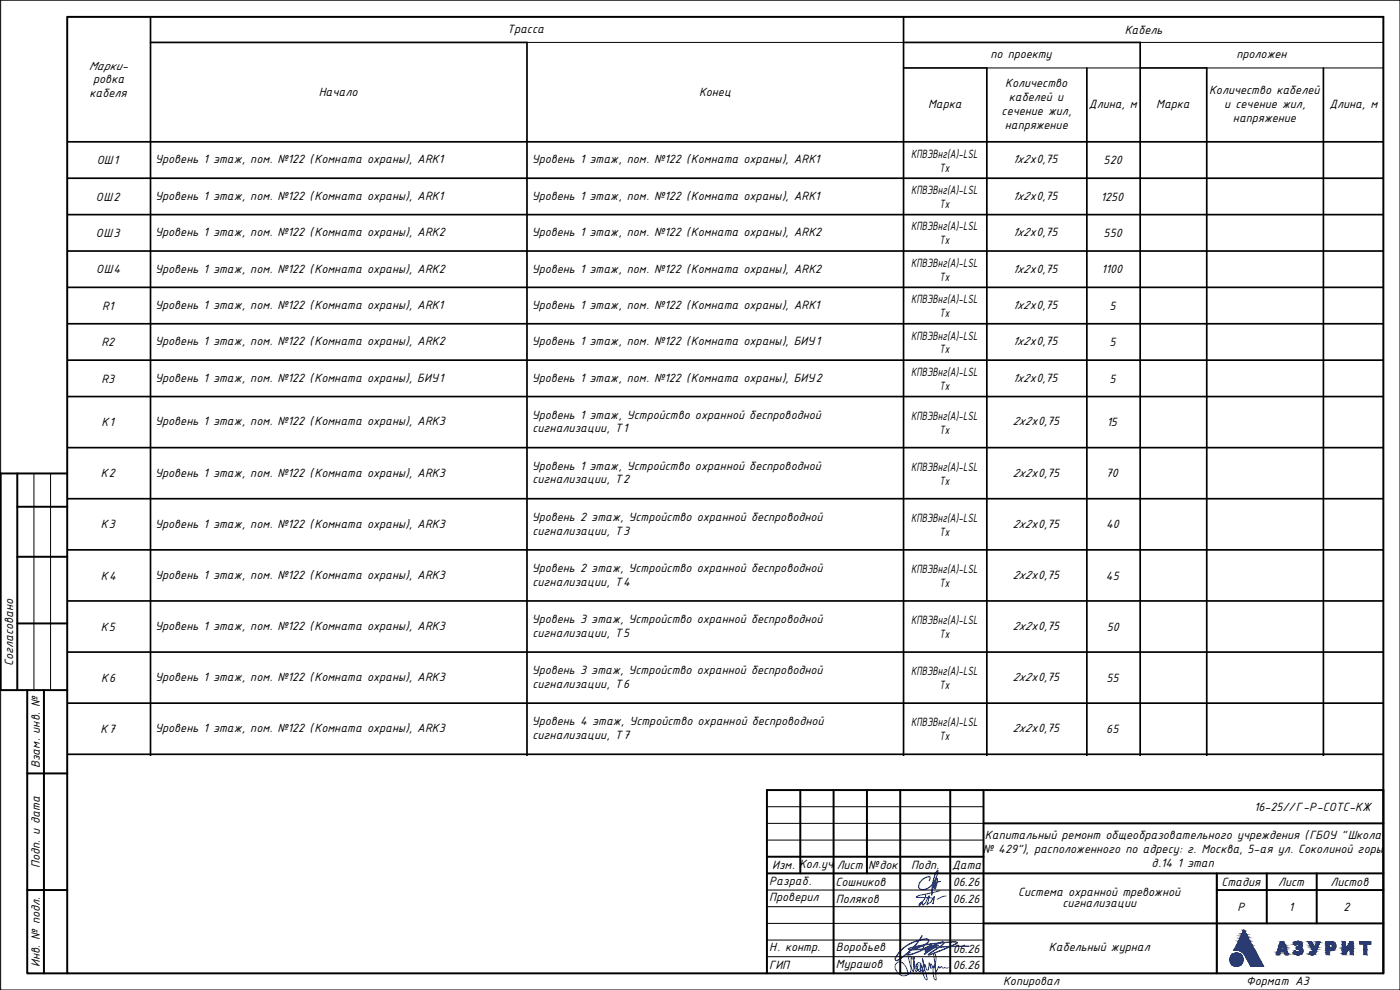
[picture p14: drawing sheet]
<svg xmlns="http://www.w3.org/2000/svg" width="420mm" height="297mm" viewBox="0 0 420 297" stroke-linecap="round" stroke-linejoin="round" font-family="sans-serif">
<defs><g id="words">
<g font-size="3.9">
<text x="152.2" y="9.8">Трасса</text>
<text x="337.5" y="10.1">Кабель</text>
<text x="297.2" y="17.4">по проекту</text>
<text x="371.1" y="17.4">проложен</text>
<text x="26.6" y="20.9">Марки-</text>
<text x="26.9" y="29.2">кабеля</text>
<text x="28" y="25">ровка</text>
<text x="95.7" y="28.9">Начало</text>
<text x="209.8" y="28.7">Конец</text>
<text x="301.7" y="26.1">Количество</text>
<text x="362.9" y="28.2">Количество кабелей</text>
<text x="278.5" y="32.3">Марка</text>
<text x="300.6" y="34.4">сечение жил,</text>
<text x="302.8" y="30.3">кабелей и</text>
<text x="326.8" y="32.5">Длина, м</text>
<text x="347" y="32.3">Марка</text>
<text x="367.4" y="32.3">и сечение жил,</text>
<text x="399" y="32.5">Длина, м</text>
<text x="301.5" y="38.6">напряжение</text>
<text x="370" y="36.5">напряжение</text>
<text x="273.4" y="47.3">КПВЭВнг(А)-LSL</text>
<text x="29.1" y="49.3">ОШ1</text>
<text x="46.6" y="49">Уровень 1 этаж, пом. №122 (Комната охраны), ARK1</text>
<text x="159.6" y="49">Уровень 1 этаж, пом. №122 (Комната охраны), ARK1</text>
<text x="281.9" y="51.5">Tx</text>
<text x="303.9" y="49">1x2х0,75</text>
<text x="331.2" y="49.3">520</text>
<text x="46.6" y="59.9">Уровень 1 этаж, пом. №122 (Комната охраны), ARK1</text>
<text x="159.6" y="59.9">Уровень 1 этаж, пом. №122 (Комната охраны), ARK1</text>
<text x="273.4" y="58.2">КПВЭВнг(А)-LSL</text>
<text x="303.9" y="59.9">1x2х0,75</text>
<text x="28.8" y="60.2">OШ2</text>
<text x="281.9" y="62.4">Tx</text>
<text x="330.3" y="60.2">1250</text>
<text x="28.8" y="71.1">OШ3</text>
<text x="46.6" y="70.9">Уровень 1 этаж, пом. №122 (Комната охраны), ARK2</text>
<text x="159.6" y="70.9">Уровень 1 этаж, пом. №122 (Комната охраны), ARK2</text>
<text x="273.4" y="69.1">КПВЭВнг(А)-LSL</text>
<text x="303.9" y="70.9">1x2х0,75</text>
<text x="331.2" y="71.1">550</text>
<text x="281.9" y="73.3">Tx</text>
<text x="28.8" y="82">OШ4</text>
<text x="46.6" y="81.8">Уровень 1 этаж, пом. №122 (Комната охраны), ARK2</text>
<text x="159.6" y="81.8">Уровень 1 этаж, пом. №122 (Комната охраны), ARK2</text>
<text x="273.4" y="80.1">КПВЭВнг(А)-LSL</text>
<text x="303.9" y="81.8">1x2х0,75</text>
<text x="330.6" y="82">1100</text>
<text x="281.9" y="84.2">Tx</text>
<text x="30.6" y="92.9">R1</text>
<text x="46.6" y="92.7">Уровень 1 этаж, пом. №122 (Комната охраны), ARK1</text>
<text x="159.6" y="92.7">Уровень 1 этаж, пом. №122 (Комната охраны), ARK1</text>
<text x="273.4" y="91">КПВЭВнг(А)-LSL</text>
<text x="281.9" y="95.2">Tx</text>
<text x="303.9" y="92.7">1x2х0,75</text>
<text x="333" y="92.9">5</text>
<text x="273.4" y="101.9">КПВЭВнг(А)-LSL</text>
<text x="30.4" y="103.9">R2</text>
<text x="46.6" y="103.6">Уровень 1 этаж, пом. №122 (Комната охраны), ARK2</text>
<text x="159.6" y="103.6">Уровень 1 этаж, пом. №122 (Комната охраны), БИУ1</text>
<text x="281.9" y="106.1">Tx</text>
<text x="303.9" y="103.6">1x2х0,75</text>
<text x="333" y="103.9">5</text>
<text x="273.4" y="112.8">КПВЭВнг(А)-LSL</text>
<text x="30.4" y="114.8">R3</text>
<text x="46.6" y="114.5">Уровень 1 этаж, пом. №122 (Комната охраны), БИУ1</text>
<text x="159.6" y="114.5">Уровень 1 этаж, пом. №122 (Комната охраны), БИУ2</text>
<text x="281.9" y="117">Tx</text>
<text x="303.9" y="114.5">1x2х0,75</text>
<text x="333" y="114.8">5</text>
<text x="159.6" y="125.6">Уровень 1 этаж, Устройство охранной беспроводной</text>
<text x="273.4" y="125.9">КПВЭВнг(А)-LSL</text>
<text x="30.5" y="127.9">К1</text>
<text x="46.6" y="127.6">Уровень 1 этаж, пом. №122 (Комната охраны), ARK3</text>
<text x="159.8" y="129.7">сигнализации, Т1</text>
<text x="281.9" y="130.1">Tx</text>
<text x="303.9" y="127.6">2x2х0,75</text>
<text x="332.1" y="127.9">15</text>
<text x="30.2" y="143.2">К2</text>
<text x="46.6" y="143">Уровень 1 этаж, пом. №122 (Комната охраны), ARK3</text>
<text x="159.6" y="140.9">Уровень 1 этаж, Устройство охранной беспроводной</text>
<text x="273.4" y="141.3">КПВЭВнг(А)-LSL</text>
<text x="303.9" y="143">2x2х0,75</text>
<text x="331.9" y="143.2">70</text>
<text x="159.8" y="145.1">сигнализации, Т2</text>
<text x="281.9" y="145.4">Tx</text>
<text x="30.2" y="158.6">К3</text>
<text x="46.6" y="158.3">Уровень 1 этаж, пом. №122 (Комната охраны), ARK3</text>
<text x="159.6" y="156.2">Уровень 2 этаж, Устройство охранной беспроводной</text>
<text x="159.8" y="160.4">сигнализации, Т3</text>
<text x="273.4" y="156.6">КПВЭВнг(А)-LSL</text>
<text x="281.9" y="160.8">Tx</text>
<text x="303.9" y="158.3">2x2х0,75</text>
<text x="331.9" y="158.6">40</text>
<text x="30.3" y="173.9">К4</text>
<text x="46.6" y="173.6">Уровень 1 этаж, пом. №122 (Комната охраны), ARK3</text>
<text x="159.6" y="171.6">Уровень 2 этаж, Устройство охранной беспроводной</text>
<text x="273.4" y="171.9">КПВЭВнг(А)-LSL</text>
<text x="303.9" y="173.6">2x2х0,75</text>
<text x="331.9" y="173.9">45</text>
<text x="159.8" y="175.7">сигнализации, Т4</text>
<text x="281.9" y="176.1">Tx</text>
<text x="30.3" y="189.2">К5</text>
<text x="46.6" y="189">Уровень 1 этаж, пом. №122 (Комната охраны), ARK3</text>
<text x="159.6" y="186.9">Уровень 3 этаж, Устройство охранной беспроводной</text>
<text x="159.8" y="191.1">сигнализации, Т5</text>
<text x="273.4" y="187.3">КПВЭВнг(А)-LSL</text>
<text x="281.9" y="191.4">Tx</text>
<text x="303.9" y="189">2x2х0,75</text>
<text x="332.1" y="189.2">50</text>
<text x="3.9" y="199.9" transform="rotate(-90 3.9 199.9)">Согласовано</text>
<text x="159.6" y="202.2">Уровень 3 этаж, Устройство охранной беспроводной</text>
<text x="273.4" y="202.6">КПВЭВнг(А)-LSL</text>
<text x="30.3" y="204.6">К6</text>
<text x="46.6" y="204.3">Уровень 1 этаж, пом. №122 (Комната охраны), ARK3</text>
<text x="159.8" y="206.4">сигнализации, Т6</text>
<text x="281.9" y="206.8">Tx</text>
<text x="303.9" y="204.3">2x2х0,75</text>
<text x="332.1" y="204.6">55</text>
<text x="30.2" y="219.9">К7</text>
<text x="46.6" y="219.7">Уровень 1 этаж, пом. №122 (Комната охраны), ARK3</text>
<text x="159.6" y="217.6">Уровень 4 этаж, Устройство охранной беспроводной</text>
<text x="159.8" y="221.7">сигнализации, Т7</text>
<text x="273.4" y="217.9">КПВЭВнг(А)-LSL</text>
<text x="303.9" y="219.7">2x2х0,75</text>
<text x="332" y="219.9">65</text>
<text x="281.9" y="222.1">Tx</text>
<text x="11.9" y="230.5" transform="rotate(-90 11.9 230.5)">Взам. инв. №</text>
<text x="376.4" y="243.3">16-25//Г-Р-СОТС-КЖ</text>
<text x="295.6" y="251.6">Капитальный ремонт общеобразовательного учреждения (ГБОУ &quot;Школа</text>
<text x="294.9" y="256.1">№ 429&quot;), расположенного по адресу: г. Москва, 5-ая ул. Соколиной горы</text>
<text x="11.9" y="260.4" transform="rotate(-90 11.9 260.4)">Подп. и дата</text>
<text x="231.7" y="260.8">Изм. Кол.уч</text>
<text x="251.1" y="260.8">Лист</text>
<text x="260.5" y="260.8">№док</text>
<text x="273.4" y="260.8">Подп.</text>
<text x="285.7" y="260.6">Дата</text>
<text x="345.6" y="260.2">д.14 1 этап</text>
<text x="230.9" y="265.4">Разраб.</text>
<text x="250.8" y="265.8">Сошников</text>
<text x="285.9" y="265.8">06.26</text>
<text x="305.5" y="269">Система охранной тревожной</text>
<text x="366.5" y="265.8">Стадия</text>
<text x="383.6" y="265.8">Лист</text>
<text x="399.3" y="265.8">Листов</text>
<text x="230.9" y="270.4">Проверил</text>
<text x="250.9" y="270.8">Поляков</text>
<text x="285.9" y="270.8">06.26</text>
<text x="318.8" y="272.3">сигнализации</text>
<text x="371.4" y="273.3">Р</text>
<text x="386.8" y="273.3">1</text>
<text x="403.2" y="273.3">2</text>
<text x="230.9" y="285.4">Н. контр.</text>
<text x="250.9" y="285.4">Воробьев</text>
<text x="285.9" y="285.8">06.26</text>
<text x="314.8" y="285.4">Кабельный журнал</text>
<text x="11.9" y="290.1" transform="rotate(-90 11.9 290.1)">Инв. № подл.</text>
<text x="230.9" y="290.8">ГИП</text>
<text x="250.9" y="290.4">Мурашов</text>
<text x="286" y="290.9">06.26</text>
<text x="301" y="295.4">Копировал</text>
<text x="374" y="295.4">Формат А3</text>
</g>
</g></defs>
<!-- layer: 0 -->
<g fill="none" stroke="#000" stroke-width=".51">
<path d="M45.2 12.7h113v214M45.2 5.1v221.6M271.2 12.7h71v214M271.2 5.1v221.6M271.2 20.4h25v206.3M326.2 20.4v206.3M342.2 20.4h20v206.3M397.2 20.4v206.3M20.2 42.6h394.9M20.2 53.5h394.9M20.2 64.4h394.9M20.2 75.3h394.9"/>
<path d="M20.2 86.2h394.9M20.2 97.1h394.9M20.2 108.1h394.9M20.2 119h394.9M20.2 134.3h394.9M20.2 149.6h394.9M20.2 165h394.9M20.2 180.3h394.9M20.2 195.7h394.9M20.2 211h394.9M20.2 226.3h394.9"/>
</g>
<g fill="none" stroke="#000" stroke-width=".3">
<path d="M.2 .1h420v296.9h-420zM158.2 12.7h113M342.2 12.7h72.9M296.2 20.4h46M362.2 20.4h52.9M10.2 142.1v65M15.2 142.1v65M230.2 252.1h65M230.2 247h65M230.2 242h65M230.2 267h65M230.2 272h65"/>
<path d="M230.2 277.1h65M230.2 282.1h65M230.2 287h65"/>
</g>
<g fill="#2a3756" stroke="#2a3756" stroke-width=".3">
<path d="M370.4 285.1h.3z"/>
<path d="M399.2 283.3h1.6z"/>
<path d="M392.6 282.5h.5z"/>
<path d="M392.9 286.2h1.6z"/>
<path d="M393.5 286.5h.6z"/>
<path d="M389.4 282.5h.3z"/>
<path d="M389.7 283.3h1.2z"/>
<path d="M389.2 284.1h1.5z"/>
<path d="M388.6 285.4h.1z"/>
<path d="M389.3 286.5h.6z"/>
<path d="M383 286.4h.9z"/>
<path d="M373.2 279.2l.2 .1zM373.2 279.2l.2 .1z"/>
<path d="M373.2 279.3l.3 .1zM373.2 279.3l.3 .1h-.4z"/>
<path d="M373.1 279.4l.8 .7-.4-.7zM373.1 279.4l.8 .7h-1.1z"/>
<path d="M372.8 280.1l1.2 .3-.1-.3zM372.8 280.1l1.2 .3h-1.3z"/>
<path d="M372.7 280.4l1.6 .5-.3-.5zM372.7 280.4l1.6 .5h-1.9z"/>
<path d="M372.4 280.9l2.2 .4-.3-.4zM372.4 280.9l2.2 .4h-2.4z"/>
<path d="M372.2 281.3l2.5 .2-.1-.2zM372.2 281.3l2.5 .2h-2.6z"/>
<path d="M372.1 281.5l3 .8-.4-.8zM372.1 281.5l3 .8h-3.4z"/>
<path d="M371.7 282.3l3.5 .1zM371.7 282.3l3.5 .1z"/>
<path d="M371.7 282.4l4.1 1.2-.6-1.2zM371.7 282.4l4.1 1.2h-4.7z"/>
<path d="M371.1 283.6l4.8 .2-.1-.2zM371.1 283.6l4.8 .2h-4.9z"/>
<path d="M371 283.8l5.3 .6-.4-.6zM371 283.8l5.3 .6h-5.6z"/>
<path d="M370.7 284.4l5.6 .1zM370.7 284.4l5.6 .1z"/>
<path d="M370.6 284.5l5.9 .4-.2-.4zM370.6 284.5l5.9 .4h-6.1z"/>
<path d="M370.4 284.9l6.2 .2-.1-.2zM370.4 284.9l6.2 .2h-6.2z"/>
<path d="M370.4 285.1h.5zM370.4 285.1h.7z"/>
<path d="M371.1 285.1h5.5zM371.1 285.1h5.5z"/>
<path d="M370.4 285.1h.5zM370.4 285.1h.3z"/>
<path d="M371.3 285.1h5.3zM371.3 285.1h5.3z"/>
<path d="M371.4 285.1h5.2zM371.4 285.1h5.2z"/>
<path d="M371.5 285.1h5.1zM371.5 285.1h5.1z"/>
<path d="M371.6 285.1l5.1 .1zM371.6 285.1l5.1 .1z"/>
<path d="M371.8 285.2h4.9zM371.8 285.2h4.9z"/>
<path d="M371.9 285.2l4.8 .1zM371.9 285.2l4.8 .1z"/>
<path d="M372.1 285.3l4.7 .1zM372.1 285.3l4.7 .1z"/>
<path d="M372.3 285.4l4.5 .1zM372.3 285.4l4.5 .1z"/>
<path d="M372.4 285.5h4.5zM372.4 285.5h4.5z"/>
<path d="M372.6 285.5l4.3 .2zM372.6 285.5l4.3 .2z"/>
<path d="M372.7 285.7l4.3 .1zM372.7 285.7l4.3 .1z"/>
<path d="M372.9 285.8h4.1zM372.9 285.8h4.1z"/>
<path d="M372.9 285.8l4.1 .1zM372.9 285.8l4.1 .1z"/>
<path d="M373 285.9l4.1 .1zM373 285.9l4.1 .1z"/>
<path d="M373.1 286l4.1 .1zM373.1 286l4.1 .1z"/>
<path d="M373.3 286.1l4 .2zM373.3 286.1l4 .2z"/>
<path d="M373.4 286.3l3.9 .1zM373.4 286.3l3.9 .1z"/>
<path d="M373.4 286.4l4 .1zM373.4 286.4l4 .1z"/>
<path d="M373.5 286.5l4 .2-.1-.2zM373.5 286.5l4 .2h-3.9z"/>
<path d="M373.6 286.7l4.1 .5-.2-.5zM373.6 286.7l4.1 .5h-3.8z"/>
<path d="M373.9 287.2l4.1 .5-.3-.5zM373.9 287.2l4.1 .5h-3.9z"/>
<path d="M374.1 287.7h3.9zM374.1 287.7h3.9z"/>
<path d="M374.2 287.7l4.2 .6-.4-.6zM374.2 287.7l4.2 .6h-3.9z"/>
<path d="M374.5 288.3l4 .2-.1-.2zM374.5 288.3l4 .2h-3.9z"/>
<path d="M374.6 288.5l4.1 .4-.2-.4zM374.6 288.5l4.1 .4h-3.9z"/>
<path d="M374.8 288.9l4.2 .6-.3-.6zM374.8 288.9l4.2 .6h-3.9z"/>
<path d="M375.1 289.5l4.1 .4-.2-.4zM375.1 289.5l4.1 .4h-3.8z"/>
<path d="M375.4 289.9h3.3zM375.4 289.9h3.8z"/>
<path d="M375.4 289.9h3.3zM375.4 289.9h1.9z"/>
<path d="M408.1 282.5l3.3 .4v-.4zM408.1 282.5l3.3 .4h-3.3z"/>
<path d="M408.1 282.9l3.3 .4v-.4zM408.1 282.9l3.3 .4h-3.3z"/>
<path d="M409.3 283.3l.9 1.6v-1.6zM409.3 283.3l.9 1.6h-.9z"/>
<path d="M409.3 284.9l.9 1.5v-1.5zM409.3 284.9l.9 1.5h-.9z"/>
<path d="M405.2 282.5l.9 .6v-.6zM405.2 282.5l.9 .6h-1.3z"/>
<path d="M402.8 282.5l1 1v-1zM402.8 282.5l1 1h-1z"/>
<path d="M404.8 283.1l1.3 .8v-.8zM404.8 283.1l1.3 .8h-1.8z"/>
<path d="M405.2 283.9l.9 .1zM405.2 283.9l.9 .1z"/>
<path d="M404.3 283.9h.9zM404.3 283.9l.9 .1z"/>
<path d="M404.3 284h.9zM404.3 284h.9z"/>
<path d="M405.2 284l.9 .1v-.1zM405.2 284l.9 .1h-.9z"/>
<path d="M404.3 284l.8 .2 .1-.2zM404.3 284l.8 .2h-.9z"/>
<path d="M404.2 284.2h.9zM404.2 284.2l.8 .1z"/>
<path d="M402.8 283.5l1 .8v-.8zM402.8 283.5l1 .8h-1z"/>
<path d="M405.2 284.1l.9 .4v-.4zM405.2 284.1l.9 .4h-.9z"/>
<path d="M402.8 284.3l1 .2v-.2zM402.8 284.3l1 .2h-1z"/>
<path d="M405.2 284.5l.9 .1zM405.2 284.5l.9 .1z"/>
<path d="M404.1 284.3l.8 .3 .1-.3zM404.1 284.3l.8 .3h-1z"/>
<path d="M403.9 284.6h1zM403.9 284.6l.9 .1z"/>
<path d="M402.8 284.5l1 .2v-.2zM402.8 284.5l1 .2h-1z"/>
<path d="M403.9 284.7l.8 .2 .1-.2zM403.9 284.7l.8 .2h-.9z"/>
<path d="M403.8 284.9h.9zM403.8 284.9l.8 .1z"/>
<path d="M402.8 284.7l1 .3v-.3zM402.8 284.7l1 .3h-1z"/>
<path d="M402.8 285l1.8 .2v-.2zM402.8 285l1.8 .2h-1.8z"/>
<path d="M405.2 284.6l.9 .8v-.8zM405.2 284.6l.9 .8h-.9z"/>
<path d="M402.8 285.2l1.2 .9 .6-.9zM402.8 285.2l1.2 .9h-1.2z"/>
<path d="M405.2 285.4l.9 1v-1zM405.2 285.4l.9 1h-.9z"/>
<path d="M402.8 286.1l1 .3 .2-.3zM402.8 286.1l1 .3h-1z"/>
<path d="M398 282.5h1.7zM398 282.5h1.7z"/>
<path d="M398 282.5h1.8zM398 282.5h1.8z"/>
<path d="M398 282.5l2 .1zM398 282.5l2 .1z"/>
<path d="M398 282.6h2.1zM398 282.6h2.1z"/>
<path d="M398 282.6l2.2 .1zM398 282.6l2.2 .1z"/>
<path d="M398 282.7l2.4 .1zM398 282.7l2.4 .1z"/>
<path d="M398 282.8l2.5 .1zM398 282.8l2.5 .1z"/>
<path d="M398 282.9h2.6zM398 282.9h2.6z"/>
<path d="M398 282.9l2.6 .1zM398 282.9l2.6 .1z"/>
<path d="M398 283l2.7 .1zM398 283l2.7 .1z"/>
<path d="M398 283.1l2.7 .1zM398 283.1l2.7 .1z"/>
<path d="M398 283.2l2.7 .1zM398 283.2l2.7 .1z"/>
<path d="M398.9 283.3h1.9zM398.9 283.3h1.9zM399.2 283.3h1.6z"/>
<path d="M399.5 283.3h1.3zM399.5 283.3h1.3z"/>
<path d="M399.6 283.3l1.2 .1zM399.6 283.3l1.2 .1z"/>
<path d="M399.7 283.4h1.1zM399.7 283.4h1.1z"/>
<path d="M399.7 283.4h1.1zM399.7 283.4h1.1z"/>
<path d="M399.8 283.4l1 .1zM399.8 283.4l1 .1z"/>
<path d="M399.8 283.5l1 .1zM399.8 283.5l1 .1z"/>
<path d="M399.9 283.6h1zM399.9 283.6h1z"/>
<path d="M399.9 283.6l1 .1zM399.9 283.6l1 .1z"/>
<path d="M398 283.3l.9 .6v-.6zM398 283.3l.9 .6h-.9z"/>
<path d="M399.9 283.7l1 .2v-.2zM399.9 283.7l1 .2h-1zM399.9 283.9h1zM399.9 283.9h1z"/>
<path d="M399.9 283.9l1 .1zM399.9 283.9l1 .1z"/>
<path d="M399.9 284l1 .1zM399.9 284l1 .1z"/>
<path d="M399.9 284.1h1zM399.9 284.1h1z"/>
<path d="M399.9 284.1h1zM399.9 284.1h.9z"/>
<path d="M399.9 284.1l.9 .1zM399.9 284.1l.9 .1z"/>
<path d="M399.8 284.2h1zM399.8 284.2h1z"/>
<path d="M399.8 284.2l1 .1zM399.8 284.2l1 .1z"/>
<path d="M399.7 284.3h1.1zM399.7 284.3h1.1z"/>
<path d="M399.7 284.3h1.1zM399.6 284.3h1.2z"/>
<path d="M399.6 284.3h1.2zM399.6 284.4h1.2z"/>
<path d="M399.6 284.4h1.2zM399.5 284.4h1.3z"/>
<path d="M399.5 284.4h1.3zM399.2 284.4h1.6z"/>
<path d="M398 283.9l.9 .5v-.5zM398 283.9l.9 .5h-.9z"/>
<path d="M398 284.4h2.8zM398 284.4h2.7z"/>
<path d="M398 284.4h2.7zM398 284.4l2.7 .1z"/>
<path d="M398 284.5h2.7zM398 284.5h2.7z"/>
<path d="M398 284.5l2.6 .2 .1-.2zM398 284.5l2.6 .2h-2.6z"/>
<path d="M398 284.7h2.6zM398 284.7l2.5 .1z"/>
<path d="M398 284.8h2.5zM398 284.8l2.3 .2z"/>
<path d="M398 285h2.3zM398 285l2.2 .1z"/>
<path d="M398 285.1h2.2zM398 285.1h2z"/>
<path d="M398 285.1h2zM398 285.1l1.8 .1z"/>
<path d="M398 285.2h1.8zM398 285.2h1.6z"/>
<path d="M398 285.2h1.6zM398 285.2h1.3z"/>
<path d="M398 285.2l.9 .6v-.6zM398 285.2l.9 .6h-.9z"/>
<path d="M398 285.8l.9 .6v-.6zM398 285.8l.9 .6h-.9z"/>
<path d="M392.6 282.5h1zM392.6 282.5h1z"/>
<path d="M395.2 282.5h.8zM395.1 282.5h.9z"/>
<path d="M395.1 282.5h1zM395.1 282.5h1z"/>
<path d="M395.1 282.5h1zM395.1 282.5l1 .1z"/>
<path d="M395.1 282.6l.9 .2 .1-.2zM395.1 282.6l.9 .2h-.9z"/>
<path d="M392.6 282.5l1.2 .4-.2-.4zM392.6 282.5l1.2 .4h-1z"/>
<path d="M392.8 282.9h1zM392.8 282.9h1z"/>
<path d="M395.1 282.8l.7 .6 .2-.6zM395.1 282.8l.7 .6h-.9z"/>
<path d="M394.9 283.4h.9zM394.9 283.4h.9z"/>
<path d="M392.8 282.9l1.4 .7-.4-.7zM392.8 282.9l1.4 .7h-1z"/>
<path d="M393.2 283.6l1.1 .3-.1-.3zM393.2 283.6l1.1 .3h-1z"/>
<path d="M394.9 283.4l.7 .6 .2-.6zM394.9 283.4l.7 .6h-.9z"/>
<path d="M393.3 283.9l1.1 .2-.1-.2zM393.3 283.9l1.1 .2h-1z"/>
<path d="M394.7 284l.8 .2 .1-.2zM394.7 284l.8 .2h-.9z"/>
<path d="M394.6 284.2h.9zM394.6 284.2l.8 .2z"/>
<path d="M393.4 284.1l1.1 .3-.1-.3zM393.4 284.1l1.1 .3h-.9z"/>
<path d="M394.5 284.4h.9zM394.5 284.4h.9z"/>
<path d="M394.5 284.4h.9zM394.5 284.4h.9z"/>
<path d="M393.6 284.4h.9zM393.6 284.4h.9z"/>
<path d="M393.6 284.4l1.6 .4 .2-.4zM393.6 284.4l1.6 .4h-1.4z"/>
<path d="M393.8 284.8l1.4 .2v-.2zM393.8 284.8l1.4 .2h-1.4z"/>
<path d="M393.8 285l1.2 .4 .2-.4zM393.8 285l1.2 .4h-.9z"/>
<path d="M394.1 285.4h.9zM394.1 285.4l.9 .1z"/>
<path d="M394.1 285.5h.9zM394.1 285.5h.8z"/>
<path d="M394.1 285.5h.8zM394.1 285.5h.8z"/>
<path d="M394.1 285.5h.8zM394.1 285.5l.8 .1z"/>
<path d="M393.3 285.6h.2zM393.3 285.6h.2z"/>
<path d="M394 285.6h.9zM394 285.6l.9 .1z"/>
<path d="M393.3 285.6l.3 .1zM393.3 285.6l.3 .1z"/>
<path d="M393.3 285.7h.3zM393.3 285.7h.3z"/>
<path d="M394 285.7h.9zM393.9 285.7h1z"/>
<path d="M393.3 285.7h.4zM393.3 285.7h.4z"/>
<path d="M393.9 285.7h1zM393.8 285.7h1.1z"/>
<path d="M393.2 285.7h.6zM393.2 285.7h.6z"/>
<path d="M393.2 285.7h1.7zM393.2 285.7h1.7z"/>
<path d="M393.2 285.7h1.7zM393.2 285.7l1.6 .1h-1.7z"/>
<path d="M393.1 285.8l1.6 .2 .1-.2zM393.1 285.8l1.6 .2h-1.6z"/>
<path d="M393.1 286h1.6zM393.1 286h1.6z"/>
<path d="M393 286h1.7zM393 286l1.6 .1z"/>
<path d="M393 286.1h1.6zM393 286.1l1.5 .1zM392.9 286.2h1.6z"/>
<path d="M393 286.2h1.5zM393 286.2h1.5z"/>
<path d="M393 286.2h1.5zM393 286.2l1.5 .1z"/>
<path d="M393 286.3h1.5zM393 286.3h1.4z"/>
<path d="M393.1 286.3h1.3zM393.1 286.3h1.3z"/>
<path d="M393.2 286.3h1.2zM393.2 286.3l1.1 .1z"/>
<path d="M393.2 286.4h1.1zM393.2 286.4h1.1z"/>
<path d="M393.3 286.4h1zM393.3 286.4h.9z"/>
<path d="M393.4 286.4h.8zM393.4 286.4h.8z"/>
<path d="M393.4 286.4h.8zM393.4 286.4l.7 .1zM393.5 286.5h.6z"/>
<path d="M393.5 286.5h.4zM393.7 286.5h.2z"/>
<path d="M389.4 282.5h.4zM389.3 282.5h.5z"/>
<path d="M389.3 282.5h.6zM389.3 282.5h.6z"/>
<path d="M389.3 282.5h.7zM389.1 282.5h.9z"/>
<path d="M389.1 282.5h.9zM389.1 282.5h.9z"/>
<path d="M389.1 282.5h1zM388.9 282.5h1.2z"/>
<path d="M388.9 282.5l1.3 .1zM388.9 282.6h1.3z"/>
<path d="M388.9 282.6h1.4zM388.8 282.6h1.5z"/>
<path d="M388.8 282.6l1.6 .1zM388.6 282.7h1.8zM388.6 282.7h1.8zM388.6 282.7h1.8z"/>
<path d="M388.6 282.7h1.9zM388.5 282.7h2z"/>
<path d="M388.5 282.7l2 .1zM388.5 282.7l2 .1z"/>
<path d="M388.5 282.8h2.1zM388.4 282.8h2.2z"/>
<path d="M388.4 282.8l2.3 .1zM388.3 282.9h2.4z"/>
<path d="M388.3 282.9h2.4zM388.3 282.9h2.4z"/>
<path d="M388.3 282.9l2.5 .2-.1-.2zM388.3 282.9l2.5 .2h-2.4zM388.4 283.1h2.4zM388.4 283.1h2.4z"/>
<path d="M388.4 283.1l2.4 .1v-.1zM388.4 283.1l2.4 .1h-2.3z"/>
<path d="M388.5 283.2l2.3 .1zM388.5 283.2l2.3 .1z"/>
<path d="M388.5 283.3h.9zM388.5 283.3h.9z"/>
<path d="M389.4 283.3h1.4zM389.4 283.3h1.4z"/>
<path d="M388.5 283.3h.9zM388.5 283.3h.7z"/>
<path d="M389.6 283.3h1.2zM389.6 283.3h1.2z"/>
<path d="M389.6 283.3h1.3zM389.6 283.3h1.3zM389.7 283.3h1.2z"/>
<path d="M388.5 283.3h.7zM388.5 283.3h.6z"/>
<path d="M389.7 283.3l1.2 .1zM389.7 283.3l1.2 .1z"/>
<path d="M388.5 283.3h.6zM388.5 283.3l.5 .1z"/>
<path d="M388.5 283.4h.4zM388.5 283.4h.5z"/>
<path d="M389.8 283.4h1.1zM389.8 283.4h1.1z"/>
<path d="M389.8 283.4h1.1zM389.8 283.4h1.1z"/>
<path d="M388.5 283.4h.4zM388.5 283.4h.3z"/>
<path d="M389.8 283.4l1.1 .1zM389.8 283.4l1.1 .1z"/>
<path d="M388.6 283.4h.2zM388.6 283.4l.1 .1z"/>
<path d="M389.9 283.5l1 .1zM389.9 283.5l1 .1zM389.9 283.6h1zM389.9 283.6h1z"/>
<path d="M389.9 283.6l1 .1zM389.9 283.6l1 .1z"/>
<path d="M389.9 283.7h1zM389.9 283.7h1z"/>
<path d="M389.9 283.7h1zM389.9 283.7l.9 .1z"/>
<path d="M389.9 283.8h.9zM389.9 283.8h.9z"/>
<path d="M389.9 283.8h.9zM389.9 283.8l.9 .1zM389.8 283.9h1zM389.8 283.9h1z"/>
<path d="M389.8 283.9h1zM389.8 283.9h1z"/>
<path d="M389.8 283.9h1zM389.8 283.9l1 .1zM389.8 284h1zM389.8 284h1z"/>
<path d="M389.8 284h1zM389.7 284h1.1z"/>
<path d="M389.7 284h1.1zM389.7 284h1.1z"/>
<path d="M389.7 284h1.1zM389.5 284.1h1.2z"/>
<path d="M389.5 284.1h1.2zM389.3 284.1h1.4z"/>
<path d="M389.3 284.1h1.4zM389.2 284.1h1.5zM389.1 284.1h1.6z"/>
<path d="M389.1 284.1h1.6zM389.1 284.1l1.5 .1z"/>
<path d="M389.1 284.2h1.5zM389.1 284.2l1.4 .1z"/>
<path d="M389.1 284.3h1.4zM389.1 284.3l1.3 .1z"/>
<path d="M389.1 284.4h1.3zM389.1 284.4h1.3z"/>
<path d="M389.1 284.4h1.3zM389.1 284.4h1.3z"/>
<path d="M389.1 284.4l1.4 .1zM389.1 284.4l1.4 .1z"/>
<path d="M389.1 284.5l1.5 .1zM389.1 284.5l1.5 .1z"/>
<path d="M389.1 284.6h1.6zM389.1 284.6h1.6z"/>
<path d="M389.1 284.6l1.7 .1zM389.1 284.6l1.7 .1z"/>
<path d="M389.1 284.7l1.7 .1zM389.1 284.7l1.7 .1z"/>
<path d="M389.1 284.8h1.8zM389.1 284.8h1.8z"/>
<path d="M389.1 284.8h1.8zM389.1 284.8h1.8z"/>
<path d="M389.4 284.8h1.5zM389.4 284.8h1.5z"/>
<path d="M389.6 284.8h1.3zM389.6 284.8h1.3z"/>
<path d="M389.7 284.8l1.2 .1zM389.7 284.8l1.2 .1z"/>
<path d="M389.8 284.9h1.1zM389.8 284.9h1.1z"/>
<path d="M389.8 284.9h1.1zM389.8 284.9h1.1z"/>
<path d="M389.8 284.9h1.1zM389.8 284.9h1.1z"/>
<path d="M389.9 284.9l1 .1zM389.9 284.9l1 .1z"/>
<path d="M389.9 285h1zM389.9 285h1z"/>
<path d="M389.9 285h1zM389.9 285h1z"/>
<path d="M390 285l.9 .1zM390 285l.9 .1z"/>
<path d="M390 285.1h1zM390 285.1h1z"/>
<path d="M390 285.1h1zM390 285.1h1z"/>
<path d="M390 285.1l1 .1zM390 285.1l1 .1z"/>
<path d="M390 285.2l1 .1zM390 285.2l1 .1z"/>
<path d="M390 285.3l1 .1zM390 285.3l1 .1z"/>
<path d="M390 285.4h1zM390 285.4h1z"/>
<path d="M390 285.4h1zM390 285.4h1z"/>
<path d="M388.6 285.4l.3 .1zM388.6 285.4l.3 .1z"/>
<path d="M390 285.4l1 .1zM390 285.4l1 .1z"/>
<path d="M389.9 285.5h1.1zM389.9 285.5h1z"/>
<path d="M388.5 285.5h.5zM388.5 285.5h.5z"/>
<path d="M389.9 285.5h1zM389.9 285.5h1z"/>
<path d="M389.9 285.5l1 .1zM389.9 285.5l1 .1z"/>
<path d="M389.9 285.6h1zM389.8 285.6h1.1z"/>
<path d="M388.5 285.5l.6 .1zM388.4 285.6h.7z"/>
<path d="M388.4 285.6h.8zM388.4 285.6h.8z"/>
<path d="M389.8 285.6h1.1zM389.7 285.6h1.2z"/>
<path d="M389.7 285.6l1.2 .1zM389.7 285.7h1.2z"/>
<path d="M388.4 285.6l.9 .1zM388.4 285.6l.9 .1z"/>
<path d="M388.4 285.7h1zM388.3 285.7h1.1z"/>
<path d="M389.7 285.7h1.2zM389.5 285.7h1.4z"/>
<path d="M388.3 285.7h1.2zM388.3 285.7h1.2z"/>
<path d="M388.3 285.7h2.6zM388.3 285.7h2.6z"/>
<path d="M388.3 285.7h2.6zM388.3 285.7l2.6 .1h-2.7z"/>
<path d="M388.2 285.8h2.7zM388.2 285.8h2.7z"/>
<path d="M388.2 285.8h2.7zM388.2 285.8l2.6 .1z"/>
<path d="M388.2 285.9h2.6zM388.2 285.9h2.6z"/>
<path d="M388.2 285.9h2.6zM388.2 285.9h2.6z"/>
<path d="M388.2 285.9h2.6zM388.2 285.9h2.6z"/>
<path d="M388.2 285.9h2.6zM388.2 285.9l2.6 .1z"/>
<path d="M388.2 286h2.6zM388.2 286h2.5z"/>
<path d="M388.3 286h2.4zM388.3 286l2.4 .1z"/>
<path d="M388.3 286.1h2.4zM388.3 286.1h2.3z"/>
<path d="M388.4 286.1h2.2zM388.4 286.1l2.1 .1zM388.5 286.2h2zM388.5 286.2h2z"/>
<path d="M388.5 286.2h2zM388.5 286.2l1.9 .1z"/>
<path d="M388.7 286.3h1.7zM388.7 286.3h1.6z"/>
<path d="M388.7 286.3h1.6zM388.7 286.3h1.6z"/>
<path d="M388.8 286.3h1.5zM388.8 286.3l1.4 .1z"/>
<path d="M389 286.4h1.2zM389 286.4h1.2z"/>
<path d="M389 286.4h1.2zM389 286.4h1z"/>
<path d="M389.1 286.4h.9zM389.1 286.4l.8 .1z"/>
<path d="M389.2 286.5h.7zM389.2 286.5h.7z"/>
<path d="M389.3 286.5h.4zM389.4 286.5h.3z"/>
<path d="M384.3 282.5h1zM384.3 282.5h1z"/>
<path d="M384.3 282.5l1.1 .2zM384.3 282.5l1.1 .2h-1.2z"/>
<path d="M384.2 282.7l1.3 .5-.1-.5zM384.2 282.7l1.3 .5h-1.4z"/>
<path d="M384.1 283.2l1.5 .2-.1-.2zM384.1 283.2l1.5 .2h-1.6z"/>
<path d="M384.8 283.4h.8zM384.8 283.4h.8z"/>
<path d="M384 283.4h.8zM384 283.4l.8 .1z"/>
<path d="M384.8 283.4l.9 .2-.1-.2zM384.8 283.4l.9 .2h-.8z"/>
<path d="M384 283.5h.8zM384 283.5l.7 .1h-.8z"/>
<path d="M383.9 283.6h.8zM383.9 283.6l.8 .1z"/>
<path d="M384.9 283.6l.9 .4-.1-.4zM384.9 283.6l.9 .4h-.8z"/>
<path d="M383.9 283.7l.7 .4 .1-.4zM383.9 283.7l.7 .4h-.8z"/>
<path d="M385 284l.9 .2-.1-.2zM385 284l.9 .2h-.9z"/>
<path d="M385 284.2l.9 .2v-.2zM385 284.2l.9 .2h-.8z"/>
<path d="M385.1 284.4l1 .3-.2-.3zM385.1 284.4l1 .3h-1z"/>
<path d="M383.8 284.1l.6 .6 .2-.6zM383.8 284.1l.6 .6h-.9z"/>
<path d="M383.5 284.7l.9 .1zM383.5 284.7l.9 .1z"/>
<path d="M385.1 284.7l1 .1zM385.1 284.7l1 .1z"/>
<path d="M383.5 284.8h.9zM383.5 284.8h.9z"/>
<path d="M383.5 284.8l2.7 .5-.1-.5zM383.5 284.8l2.7 .5h-2.8z"/>
<path d="M383.4 285.3l3 .3-.2-.3zM383.4 285.3l3 .3h-3.2z"/>
<path d="M383.2 285.6h1zM383.2 285.6l.9 .1z"/>
<path d="M385.4 285.6l1.1 .4-.1-.4zM385.4 285.6l1.1 .4h-1z"/>
<path d="M383.2 285.7l.9 .3v-.3zM383.2 285.7l.9 .3h-1z"/>
<path d="M385.5 286l1.1 .2-.1-.2zM385.5 286l1.1 .2h-1z"/>
<path d="M383.1 286l.8 .4 .2-.4zM383.1 286l.8 .4h-.9zM383 286.4h.9z"/>
<path d="M385.6 286.2l1 .2v-.2zM385.6 286.2l1 .2h-.9z"/>
<path d="M385.7 286.4h.9zM386.1 286.4h.5zM385.7 286.4h.9z"/>
<path d="M383.1 286.4h.8zM383.1 286.4h.8z"/>
</g>
<g fill="#1447b7" stroke="#1447b7" stroke-width=".3">
<path d="M370.9 285.9h.4z"/>
<path d="M369.2 288.6h3.8z"/>
<path d="M370.8 289.9h.6z"/>
<path d="M370.9 285.9l.5 .1zM370.8 286h.6z"/>
<path d="M370.8 286h.7zM370.6 286h.9z"/>
<path d="M370.6 286h1zM370.6 286h1z"/>
<path d="M370.6 286l1.1 .1zM370.5 286.1h1.2z"/>
<path d="M370.5 286.1h1.3zM370.4 286.1h1.4z"/>
<path d="M370.4 286.1h1.5zM370.3 286.1h1.6z"/>
<path d="M370.3 286.1l1.7 .1zM370.2 286.2h1.8z"/>
<path d="M370.2 286.2h1.9zM370.1 286.2h2z"/>
<path d="M370.1 286.2l2.1 .1zM370 286.3h2.2z"/>
<path d="M370 286.3h2.3zM370 286.3h2.3z"/>
<path d="M369.9 286.3l2.5 .1zM369.8 286.4h2.6z"/>
<path d="M369.8 286.4h2.6zM369.8 286.4h2.6z"/>
<path d="M369.8 286.4l2.7 .1zM369.7 286.5h2.8z"/>
<path d="M369.7 286.5l2.8 .1zM369.7 286.5l2.8 .1z"/>
<path d="M369.7 286.6h2.9zM369.7 286.6h2.9z"/>
<path d="M369.6 286.6l3 .1zM369.6 286.6l3 .1z"/>
<path d="M369.5 286.7l3.2 .1zM369.5 286.7l3.2 .1z"/>
<path d="M369.5 286.8l3.3 .1zM369.5 286.8l3.3 .1z"/>
<path d="M369.4 286.9h3.4zM369.4 286.9h3.4z"/>
<path d="M369.4 286.9l3.5 .1zM369.4 286.9l3.5 .1z"/>
<path d="M369.3 287l3.6 .1zM369.3 287l3.6 .1z"/>
<path d="M369.3 287.1l3.6 .1zM369.3 287.1l3.6 .1z"/>
<path d="M369.3 287.2l3.7 .1zM369.3 287.2l3.7 .1z"/>
<path d="M369.2 287.3l3.8 .1zM369.2 287.3l3.8 .1z"/>
<path d="M369.2 287.4l3.8 .1zM369.2 287.4l3.8 .1z"/>
<path d="M369.2 287.5l3.8 .1zM369.2 287.5l3.8 .1z"/>
<path d="M369.1 287.6h4zM369.1 287.6h4z"/>
<path d="M369.1 287.6l4 .1zM369.1 287.6l4 .1z"/>
<path d="M369.1 287.7l4 .1zM369.1 287.7l4 .1z"/>
<path d="M369.1 287.8l4 .2zM369.1 287.8l4 .2z"/>
<path d="M369.1 288h4zM369.1 288h4z"/>
<path d="M369.1 288h4zM369.1 288l4 .1z"/>
<path d="M369.1 288.1l4 .1zM369.1 288.1l4 .1z"/>
<path d="M369.1 288.2h4zM369.1 288.2l3.9 .1z"/>
<path d="M369.1 288.3h3.9zM369.1 288.3l3.9 .1z"/>
<path d="M369.1 288.4l3.9 .2v-.2zM369.1 288.4l3.9 .2h-3.8zM369.2 288.6h3.8z"/>
<path d="M369.2 288.6h3.8zM369.2 288.6l3.7 .1z"/>
<path d="M369.3 288.7h3.6zM369.3 288.7h3.6z"/>
<path d="M369.3 288.7h3.6zM369.3 288.7l3.6 .1z"/>
<path d="M369.3 288.8h3.6zM369.3 288.8l3.5 .1z"/>
<path d="M369.4 288.9h3.4zM369.4 288.9h3.4z"/>
<path d="M369.4 288.9h3.4zM369.4 288.9l3.3 .2z"/>
<path d="M369.4 289.1h3.3zM369.4 289.1h3.3z"/>
<path d="M369.5 289.1h3.2zM369.5 289.1l3.1 .1z"/>
<path d="M369.5 289.2h3.1zM369.5 289.2h3.1z"/>
<path d="M369.6 289.2h3zM369.6 289.2l3 .1z"/>
<path d="M369.6 289.3h3zM369.6 289.3l2.8 .1z"/>
<path d="M369.7 289.4h2.7zM369.7 289.4h2.7z"/>
<path d="M369.7 289.4h2.7zM369.7 289.4l2.6 .1z"/>
<path d="M369.8 289.5h2.5zM369.8 289.5h2.5z"/>
<path d="M369.9 289.5h2.4zM369.9 289.5l2.3 .1z"/>
<path d="M370 289.6h2.2zM370 289.6l2.1 .1z"/>
<path d="M370.1 289.7h2zM370.1 289.7h1.9z"/>
<path d="M370.1 289.7h1.9zM370.1 289.7h1.9z"/>
<path d="M370.2 289.7h1.8zM370.2 289.7l1.7 .1z"/>
<path d="M370.3 289.8h1.6zM370.3 289.8h1.5z"/>
<path d="M370.4 289.8h1.4zM370.4 289.8h1.3z"/>
<path d="M370.5 289.8h1.2zM370.5 289.8l1.1 .1z"/>
<path d="M370.6 289.9h1zM370.6 289.9h1z"/>
<path d="M370.6 289.9h1zM370.6 289.9h.8z"/>
<path d="M370.7 289.9h.7zM370.7 289.9h.7z"/>
<path d="M370.8 289.9h.5zM370.9 289.9h.4z"/>
</g>
<!-- layer: 0 -->
<path d="M276.7 280.6a18.8 18.8 0 0 1-7.7 7.5 .76 .76 0 0 1-.4-.7 .76 .76 0 0 1 .5-.7 11.3 11.3 0 0 1 9.3-4.9 .73 .73 0 0 1 .3 .7 .73 .73 0 0 1-.6 .5l-3.9 1.7 .3-.3a3.4 3.4 0 0 1 2.7-.5 1.28 1.28 0 0 1-1.1 1.4 9 9 0 0 1-3.9 1.2l-.1-.4 1-.3M276.8 280.7a18.5 18.5 0 0 1-7.7 7.6 .76 .76 0 0 1-.5-.8 .76 .76 0 0 1 .6-.7 11.3 11.3 0 0 1 9.3-4.9 .73 .73 0 0 1 .2 .7 .73 .73 0 0 1-.6 .5l-3.8 1.8 .3-.4a3.4 3.4 0 0 1 2.6-.5 1.22 1.22 0 0 1-1 1.4 8.8 8.8 0 0 1-4 1.2l-.1-.4 1.1-.3M279.3 283.7l-.9 .6a1.01 1.01 0 0 0-.7 1.2 2.65 2.65 0 0 0 2.4-1.8l-1.3 .3a1.19 1.19 0 0 0-1.1 .9h.6l3.2-1.4-4.1 2.8a8.2 8.2 0 0 1 5.8-3.7l.1 .1a13.9 13.9 0 0 1-4.4 3.4l-.4 .3 4.6-1.6 3.7-1.6 .5-.4-.6-.2-3 .1-7.8 1a5.2 5.2 0 0 0-3.3 1.1l1.3 .1 10.5-.9 6.4-.2M279.3 283.7h.1M279.3 283.7l-2.4 1.3M279.4 283.8l-.9 .6a1.1 1.1 0 0 0-.7 1.2 2.65 2.65 0 0 0 2.4-1.8l-1.3 .3a1.19 1.19 0 0 0-1.2 .9h.7l3.2-1.4-4.2 2.8a8.2 8.2 0 0 1 5.9-3.6 5.1 5.1 0 0 1-2.8 2.4l-1.9 1.3 4.5-1.6 4.3-2-.6-.2h-2l-8.9 1.2a5.2 5.2 0 0 0-3.2 1l1.2 .1 10.1-.9 6.9-.2M279.4 283.8h.1M279.4 283.8l-2.4 1.3" fill="none" stroke="#1616e3" stroke-width=".3"/>
<path d="M273.4 287.3v3.3a2.25 2.25 0 0 1-1.8 2.2 2.25 2.25 0 0 1-2.5-1.4 1.56 1.56 0 0 1 0-2.5 1.56 1.56 0 0 1 2.4 .7l.5 .7 .6 1.8M273.7 287.9a.73 .73 0 0 0-.9-1l-.1 1 .5 1.8 .9 1.9 .3-4.1-.3-.3a10.3 10.3 0 0 0 .9 4.4l.5-2a.41 .41 0 0 0-.5-.2 .41 .41 0 0 0-.2 .6l.1 .5 .5 .4a.73 .73 0 0 0 .8 .6l.1-.5a1.96 1.96 0 0 0-.2-2.1 .77 .77 0 0 0-.9 .2 .77 .77 0 0 0 0 1l.2 .6a.64 .64 0 0 0 .8 0 .64 .64 0 0 0 .1-.9l-.1-.2a1.56 1.56 0 0 0 .8 1.9 4.4 4.4 0 0 0-.1-3.9l1.4 6.3a.7 .7 0 0 1-.8-.6 3.8 3.8 0 0 1-.2-3.8h.4l.3 1.3a.3 .3 0 0 0 .2 .3 .3 .3 0 0 0 .4-.1l.2-2.2 .6 1.8-.1-.4a.53 .53 0 0 1-.2-.6 .53 .53 0 0 1 .4-.4l.6 1.2a3.9 3.9 0 0 0 .3-4.4l-.2 .5 .8 7.2-.1 .4-.2-.1a6.2 6.2 0 0 1-.7-3.6v-.5a.68 .68 0 0 1 .7 .9l.3 .6 .7-1.5 .3 .6 .6-.5 .3 .5 1.7-.2" fill="none" stroke="#003fff" stroke-width=".3"/>
<!-- layer: 0 -->
<path d="M282.1 267.2l-6 1.4-1.1 .5 .1 .2h2.6a2.61 2.61 0 0 1 2.4 .5l-.1 1.4 .4-2.2-.1 .1a5.4 5.4 0 0 1-2.1 2.3l.7-2.6-.5 .7a2.79 2.79 0 0 1-1.5 2.1l-.1-.9h-.3a.88 .88 0 0 0-.6 1.1l1.7-2.2 .2-1M283.9 268.8l-1.1 .2-1.6 .8" fill="none" stroke="#00f" stroke-width=".3"/>
<path d="M278.9 264.3a.7 .7 0 0 0 0-1.2 3.3 3.3 0 0 0-3.1 3.2 2.38 2.38 0 0 0 3.5-.4 6.9 6.9 0 0 0 2.1-4.8 14.8 14.8 0 0 0-1.8 7.5 13.1 13.1 0 0 1 1.5-4.9l.2-.1v.3l-.3 1.7-.4 1.1-.1-.3a1.52 1.52 0 0 1 1.7-1.9" fill="none" stroke="#00f" stroke-width=".36"/>
<g fill="none" stroke="#000" stroke-width=".59">
<path d="M20.2 5.1h395v286.9h-395zM5.2 142.1v65M5.2 152h15M20.2 142.1h-20v65h20M5.2 167.1h15M5.2 187.1h15M8.2 207.1v84.9h12M13.2 207.1v84.9M8.2 232.1h12M240.2 237.1v25M250.2 237.1v54.9M260.2 237.1v25"/>
<path d="M270.2 237.1v54.9M285.2 237.1v54.9M295.2 237.1v54.9M230.2 257.1h65M295.2 247h120M8.2 267h12M230.2 262.1h185M295.2 277.1h120M365.2 267h50M365.2 262.1v29.9M380.2 262.1v15M395.2 262.1v15"/>
<path d="M230.2 292v-54.9h185v54.9"/>
</g>
<path d="M365.2 262.1v29.9" fill="none" stroke="#000" stroke-width=".4"/>
<use href="#words"/>
</svg>
